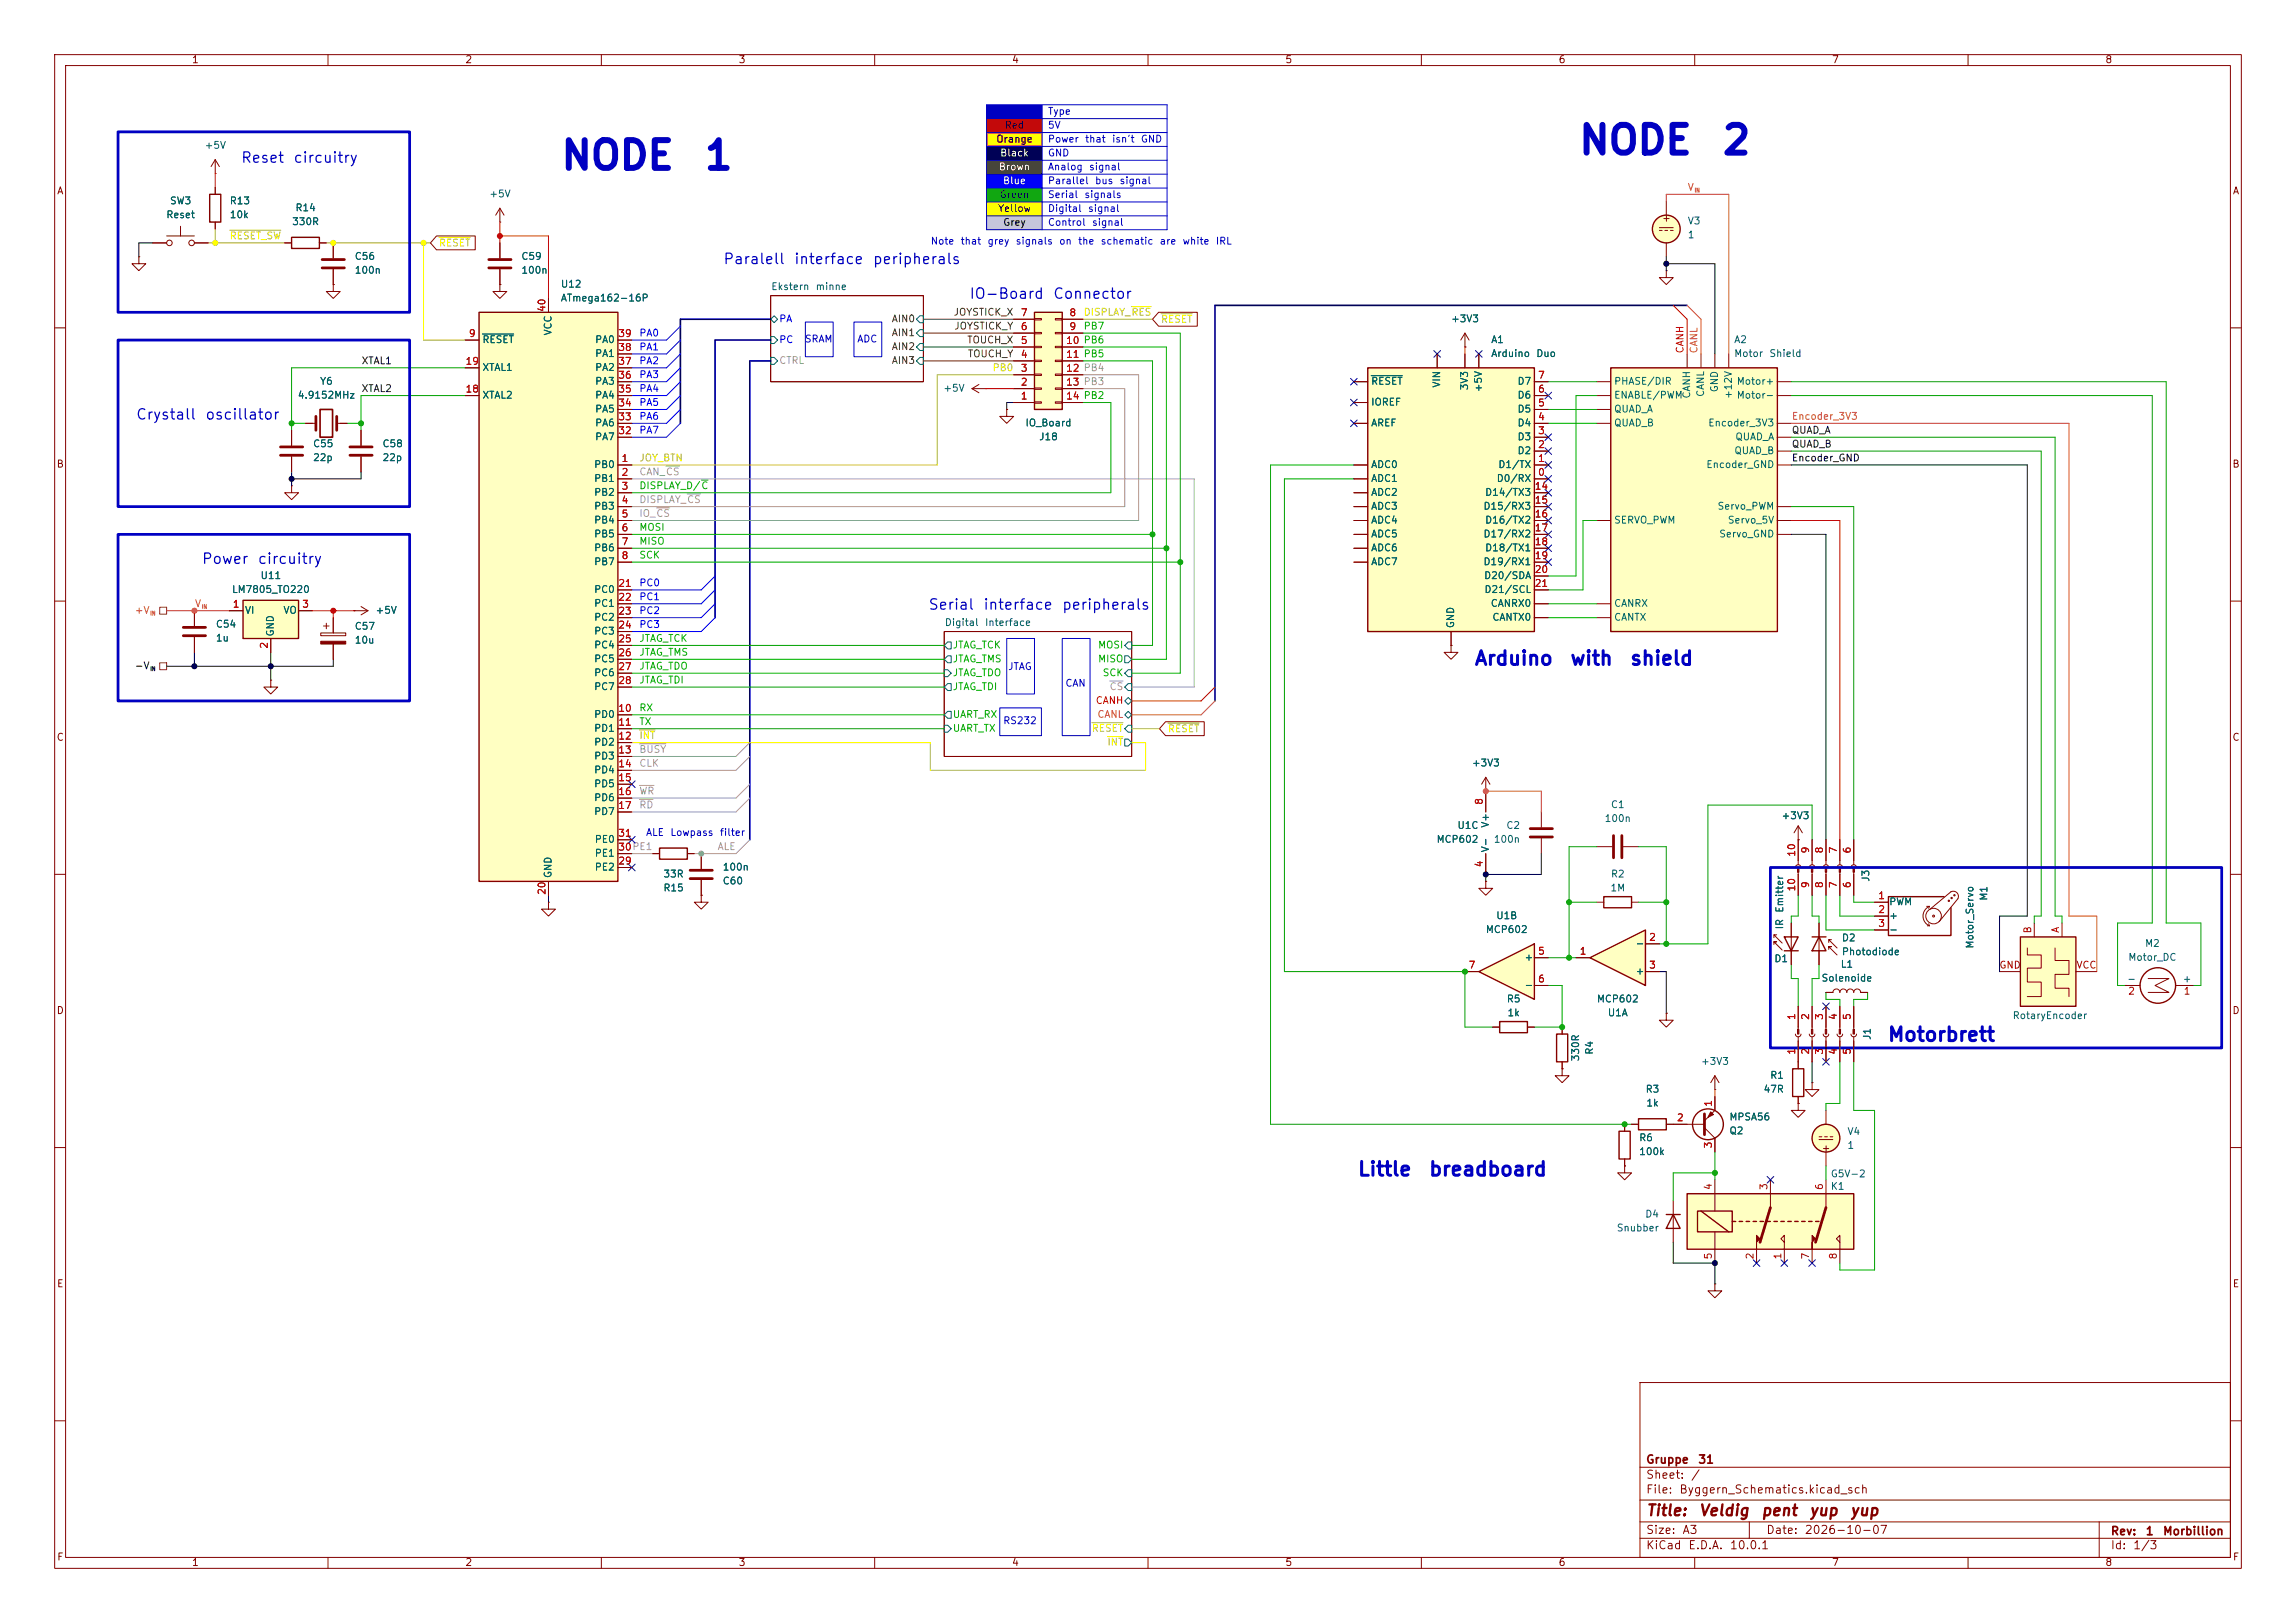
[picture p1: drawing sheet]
<svg xmlns="http://www.w3.org/2000/svg" width="420mm" height="297mm" viewBox="0 0 420 297" stroke-linecap="round" stroke-linejoin="round" font-family="sans-serif">
<defs><g id="words">
<g font-size="5.1" fill="#0000c2">
<text x="288.5" y="29.5">NODE</text>
<text x="314.7" y="29.5">2</text>
<text x="102.3" y="32.3">NODE</text>
<text x="128.5" y="32.3">1</text>
</g>
<g font-size="2.5" fill="#0000c2">
<text x="269.6" y="122.4">Arduino</text>
<text x="287.1" y="122.4">with</text>
<text x="298" y="122.4">shield</text>
<text x="345.2" y="191.2">Motorbrett</text>
<text x="248.2" y="215.8">Little</text>
<text x="261.2" y="215.8">breadboard</text>
</g>
<g font-size="2" fill="#840000">
<text x="301" y="277.9">Title:</text>
<text x="310.6" y="277.9">Veldig</text>
<text x="322" y="277.9">pent</text>
<text x="330.8" y="277.9">yup</text>
<text x="338.3" y="277.9">yup</text>
</g>
<g font-size="1.9" fill="#0000c2">
<text x="44" y="30.3">Reset</text>
<text x="53.6" y="30.3">circuitry</text>
<text x="132.2" y="48.8">Paralell</text>
<text x="145.1" y="48.8">interface</text>
<text x="159.5" y="48.8">peripherals</text>
<text x="177.2" y="55.2">IO-Board</text>
<text x="192.5" y="55.2">Connector</text>
<text x="24.8" y="77.3">Crystall</text>
<text x="37.4" y="77.3">oscillator</text>
<text x="36.8" y="103.7">Power</text>
<text x="47" y="103.7">circuitry</text>
<text x="169.7" y="112.1">Serial</text>
<text x="179.7" y="112.1">interface</text>
<text x="194.1" y="112.1">peripherals</text>
</g>
<g font-size="1.5" fill="#840000">
<text x="301" y="268.2">Gruppe</text>
<text x="310.5" y="268.2">31</text>
<text x="301" y="273.7">File:</text>
<text x="301" y="271">Sheet:</text>
<text x="307.1" y="273.7">Byggern_Schematics.kicad_sch</text>
<text x="309.2" y="271">/</text>
<text x="301" y="281.1">Size:</text>
<text x="307.6" y="281.1">A3</text>
<text x="323" y="281.1">Date:</text>
<text x="330" y="281.1">2026-10-07</text>
<text x="386" y="281.3">Rev:</text>
<text x="392.4" y="281.3">1</text>
<text x="395.5" y="281.3">Morbillion</text>
<text x="301" y="283.9">KiCad</text>
<text x="308.7" y="283.9">E.D.A.</text>
<text x="316.3" y="283.9">10.0.1</text>
<text x="386" y="283.9">Id:</text>
<text x="390.1" y="283.9">1/3</text>
</g>
<g font-size="1.3" fill="#840000">
<text x="35" y="11.9">1</text>
<text x="85" y="11.9">2</text>
<text x="135" y="11.9">3</text>
<text x="185" y="11.9">4</text>
<text x="235" y="11.9">5</text>
<text x="285" y="11.9">6</text>
<text x="335" y="11.9">7</text>
<text x="385" y="11.9">8</text>
<text x="10.3" y="35.9">A</text>
<text x="408.3" y="35.9">A</text>
<text x="303.9" y="40.9">+</text>
<text x="10.3" y="85.9">B</text>
<text x="408.2" y="85.9">B</text>
<text x="10.3" y="135.9">C</text>
<text x="408.2" y="135.9">C</text>
<text x="10.3" y="185.9">D</text>
<text x="408.2" y="185.9">D</text>
<text x="333.1" y="211">+</text>
<text x="10.3" y="235.9">E</text>
<text x="408.3" y="235.9">E</text>
<text x="10.3" y="285.9">F</text>
<text x="35" y="286.9">1</text>
<text x="85" y="286.9">2</text>
<text x="135" y="286.9">3</text>
<text x="185" y="286.9">4</text>
<text x="235" y="286.9">5</text>
<text x="285" y="286.9">6</text>
<text x="335" y="286.9">7</text>
<text x="385" y="286.9">8</text>
<text x="408.3" y="285.9">F</text>
</g>
<g font-size="1.3">
<text x="183.7" y="23.9">Red</text>
<text x="182.1" y="26.4">Orange</text>
<text x="182.5" y="39.1">Yellow</text>
<text x="182.8" y="36.6">Green</text>
<text x="183.4" y="41.6">Grey</text>
<text x="327.7" y="84.7">Encoder_GND</text>
<text x="24.6" y="122.8">-V</text>
</g>
<g font-size="1.3" fill="#0000c2">
<text x="191.6" y="21.3">Type</text>
<text x="191.6" y="23.9">5V</text>
<text x="191.6" y="26.4">Power</text>
<text x="191.6" y="28.9">GND</text>
<text x="198.4" y="26.4">that</text>
<text x="203.3" y="26.4">isn't</text>
<text x="208.6" y="26.4">GND</text>
<text x="191.6" y="31.5">Analog</text>
<text x="191.6" y="34">Parallel</text>
<text x="199.1" y="31.5">signal</text>
<text x="200.2" y="34">bus</text>
<text x="204.7" y="34">signal</text>
<text x="191.6" y="36.6">Serial</text>
<text x="191.6" y="39.1">Digital</text>
<text x="191.6" y="41.6">Control</text>
<text x="198.3" y="36.6">signals</text>
<text x="198.9" y="39.1">signal</text>
<text x="199.6" y="41.6">signal</text>
<text x="170.1" y="45.1">Note</text>
<text x="175.6" y="45.1">that</text>
<text x="180.5" y="45.1">grey</text>
<text x="185.7" y="45.1">signals</text>
<text x="193.6" y="45.1">on</text>
<text x="197.1" y="45.1">the</text>
<text x="201.2" y="45.1">schematic</text>
<text x="212" y="45.1">are</text>
<text x="216.2" y="45.1">white</text>
<text x="222.3" y="45.1">IRL</text>
<text x="147.1" y="63">SRAM</text>
<text x="156.7" y="63">ADC</text>
<text x="184.3" y="122.9">JTAG</text>
<text x="194.8" y="126">CAN</text>
<text x="183.4" y="132.8">RS232</text>
<text x="118.1" y="153.3">ALE</text>
<text x="122.5" y="153.3">Lowpass</text>
<text x="131.6" y="153.3">filter</text>
</g>
<g font-size="1.3" fill="#006464">
<text x="37.3" y="27.5">+5V</text>
<text x="30.3" y="40.2">Reset</text>
<text x="31" y="37.7">SW3</text>
<text x="41.9" y="40.2">10k</text>
<text x="41.9" y="37.7">R13</text>
<text x="53.3" y="41.5">330R</text>
<text x="53.9" y="39">R14</text>
<text x="89.4" y="36.4">+5V</text>
<text x="308.6" y="41.4">V3</text>
<text x="64.8" y="47.9">C56</text>
<text x="95.3" y="47.9">C59</text>
<text x="308.6" y="43.9">1</text>
<text x="64.8" y="50.4">100n</text>
<text x="95.3" y="50.4">100n</text>
<text x="102.5" y="52.9">U12</text>
<text x="141" y="53.4">Ekstern</text>
<text x="149.1" y="53.4">minne</text>
<text x="102.5" y="55.5">ATmega162-16P</text>
<text x="265.3" y="59.3">+3V3</text>
<text x="88.1" y="63.1">RESET</text>
<text x="101.2" y="61.5" transform="rotate(-90 101.2 61.5)">VCC</text>
<text x="108.8" y="65.6">PA1</text>
<text x="108.8" y="63.1">PA0</text>
<text x="272.7" y="63.1">A1</text>
<text x="272.7" y="65.6">Arduino</text>
<text x="280.9" y="65.6">Duo</text>
<text x="317.1" y="63.1">A2</text>
<text x="317.1" y="65.6">Motor</text>
<text x="323.5" y="65.6">Shield</text>
<text x="58.4" y="70.7">Y6</text>
<text x="88.1" y="68.2">XTAL1</text>
<text x="108.8" y="70.7">PA3</text>
<text x="108.8" y="68.2">PA2</text>
<text x="172.4" y="72">+5V</text>
<text x="250.7" y="70.7">RESET</text>
<text x="263.8" y="71" transform="rotate(-90 263.8 71)">VIN</text>
<text x="268.8" y="71.5" transform="rotate(-90 268.8 71.5)">3V3</text>
<text x="271.4" y="71.9" transform="rotate(-90 271.4 71.9)">+5V</text>
<text x="277.5" y="70.7">D7</text>
<text x="295.1" y="70.7">PHASE/DIR</text>
<text x="314.6" y="71.9" transform="rotate(-90 314.6 71.9)">GND</text>
<text x="317.6" y="70.7">Motor+</text>
<text x="54.4" y="73.3">4.9152MHz</text>
<text x="88.1" y="73.3">XTAL2</text>
<text x="108.8" y="75.8">PA5</text>
<text x="108.8" y="73.3">PA4</text>
<text x="250.7" y="74.5">IOREF</text>
<text x="277.5" y="75.8">D5</text>
<text x="277.5" y="73.3">D6</text>
<text x="295.1" y="73.3">ENABLE/PWM</text>
<text x="295.1" y="75.8">QUAD_A</text>
<text x="309.5" y="73" transform="rotate(-90 309.5 73)">CANH</text>
<text x="312" y="72.7" transform="rotate(-90 312 72.7)">CANL</text>
<text x="317.1" y="73.1" transform="rotate(-90 317.1 73.1)">+12V</text>
<text x="317.6" y="73.3">Motor-</text>
<text x="57.2" y="82.1">C55</text>
<text x="69.9" y="82.1">C58</text>
<text x="108.8" y="80.9">PA7</text>
<text x="108.8" y="78.3">PA6</text>
<text x="187.5" y="78.3">IO_Board</text>
<text x="190" y="80.9">J18</text>
<text x="250.7" y="78.3">AREF</text>
<text x="277.5" y="83.4">D2</text>
<text x="277.5" y="80.9">D3</text>
<text x="277.5" y="78.3">D4</text>
<text x="295.1" y="78.3">QUAD_B</text>
<text x="312.4" y="78.3">Encoder_3V3</text>
<text x="317.2" y="83.4">QUAD_B</text>
<text x="317.3" y="80.9">QUAD_A</text>
<text x="57.2" y="84.7">22p</text>
<text x="69.9" y="84.7">22p</text>
<text x="108.6" y="86">PB0</text>
<text x="108.6" y="88.5">PB1</text>
<text x="250.7" y="86">ADC0</text>
<text x="250.7" y="88.5">ADC1</text>
<text x="273.7" y="88.5">D0/RX</text>
<text x="274" y="86">D1/TX</text>
<text x="312" y="86">Encoder_GND</text>
<text x="108.6" y="91">PB2</text>
<text x="108.6" y="93.6">PB3</text>
<text x="250.7" y="91">ADC2</text>
<text x="250.7" y="93.6">ADC3</text>
<text x="271.3" y="93.6">D15/RX3</text>
<text x="271.6" y="91">D14/TX3</text>
<text x="314.1" y="93.6">Servo_PWM</text>
<text x="108.6" y="96.1">PB4</text>
<text x="108.6" y="98.7">PB5</text>
<text x="108.6" y="101.2">PB6</text>
<text x="250.7" y="96.1">ADC4</text>
<text x="250.7" y="98.7">ADC5</text>
<text x="250.7" y="101.2">ADC6</text>
<text x="271.3" y="98.7">D17/RX2</text>
<text x="271.6" y="96.1">D16/TX2</text>
<text x="271.6" y="101.2">D18/TX1</text>
<text x="295.1" y="96.1">SERVO_PWM</text>
<text x="314.4" y="98.7">Servo_GND</text>
<text x="315.9" y="96.1">Servo_5V</text>
<text x="47.6" y="106.3">U11</text>
<text x="108.6" y="103.7">PB7</text>
<text x="250.7" y="103.7">ADC7</text>
<text x="271.3" y="103.7">D19/RX1</text>
<text x="271.4" y="106.3">D20/SDA</text>
<text x="42.3" y="108.8">LM7805_TO220</text>
<text x="44.7" y="112.6">VI</text>
<text x="51.7" y="112.6">VO</text>
<text x="68.6" y="112.6">+5V</text>
<text x="108.6" y="108.8">PC0</text>
<text x="108.6" y="111.4">PC1</text>
<text x="108.6" y="113.9">PC2</text>
<text x="271.4" y="108.8">D21/SCL</text>
<text x="272.6" y="111.4">CANRX0</text>
<text x="272.9" y="113.9">CANTX0</text>
<text x="295.1" y="111.4">CANRX</text>
<text x="295.1" y="113.9">CANTX</text>
<text x="39.4" y="117.7">1u</text>
<text x="39.4" y="115.2">C54</text>
<text x="50.4" y="116.6" transform="rotate(-90 50.4 116.6)">GND</text>
<text x="64.8" y="115.5">C57</text>
<text x="64.8" y="118.1">10u</text>
<text x="108.6" y="116.4">PC3</text>
<text x="108.6" y="119">PC4</text>
<text x="172.7" y="114.9">Digital</text>
<text x="180.1" y="114.9">Interface</text>
<text x="266.3" y="115.1" transform="rotate(-90 266.3 115.1)">GND</text>
<text x="108.6" y="121.5">PC5</text>
<text x="108.6" y="124.1">PC6</text>
<text x="108.6" y="131.7">PD0</text>
<text x="108.6" y="126.6">PC7</text>
<text x="108.6" y="134.2">PD1</text>
<text x="108.6" y="136.8">PD2</text>
<text x="108.6" y="139.3">PD3</text>
<text x="108.6" y="141.8">PD4</text>
<text x="269.1" y="140.6">+3V3</text>
<text x="108.6" y="144.4">PD5</text>
<text x="108.6" y="146.9">PD6</text>
<text x="108.6" y="149.5">PD7</text>
<text x="294.6" y="148.2">C1</text>
<text x="108.7" y="154.5">PE0</text>
<text x="262.7" y="154.5">MCP602</text>
<text x="266.5" y="152">U1C</text>
<text x="272.6" y="151.6" transform="rotate(-90 272.6 151.6)">V+</text>
<text x="273.1" y="154.5">100n</text>
<text x="275.4" y="152">C2</text>
<text x="293.4" y="150.7">100n</text>
<text x="325.8" y="150.2">+3V3</text>
<text x="101.2" y="160.8" transform="rotate(-90 101.2 160.8)">GND</text>
<text x="108.7" y="159.6">PE2</text>
<text x="108.7" y="157.1">PE1</text>
<text x="121.2" y="160.9">33R</text>
<text x="132.1" y="159.6">100n</text>
<text x="272.6" y="156.1" transform="rotate(-90 272.6 156.1)">V-</text>
<text x="294.6" y="160.9">R2</text>
<text x="342.2" y="161.5" transform="rotate(-90 342.2 161.5)">J3</text>
<text x="121.2" y="163.4">R15</text>
<text x="132.1" y="162.2">C60</text>
<text x="294.5" y="163.4">1M</text>
<text x="326.5" y="167.1" transform="rotate(-90 326.5 167.1)">Emitter</text>
<text x="345.5" y="166">PWM</text>
<text x="363.8" y="164.9" transform="rotate(-90 363.8 164.9)">M1</text>
<text x="271.7" y="171">MCP602</text>
<text x="273.6" y="168.5">U1B</text>
<text x="299.1" y="173.6">-</text>
<text x="326.5" y="170.2" transform="rotate(-90 326.5 170.2)">IR</text>
<text x="336.8" y="172.6">D2</text>
<text x="345.5" y="168.5">+</text>
<text x="345.5" y="171">-</text>
<text x="361.3" y="173.7" transform="rotate(-90 361.3 173.7)">Motor_Servo</text>
<text x="392.3" y="173.6">M2</text>
<text x="278.8" y="176.1">+</text>
<text x="299.1" y="178.7">+</text>
<text x="324.5" y="176.4">D1</text>
<text x="333.1" y="179.9">Solenoide</text>
<text x="336.6" y="177.4">L1</text>
<text x="336.8" y="175.1">Photodiode</text>
<text x="389.2" y="176.1">Motor_DC</text>
<text x="275.5" y="183.7">R5</text>
<text x="278.8" y="181.2">-</text>
<text x="292" y="183.7">MCP602</text>
<text x="389" y="180.1">-</text>
<text x="399.2" y="180.1">+</text>
<text x="275.6" y="186.3">1k</text>
<text x="294" y="186.3">U1A</text>
<text x="342.5" y="190.4" transform="rotate(-90 342.5 190.4)">J1</text>
<text x="368.1" y="186.8">RotaryEncoder</text>
<text x="289.2" y="194.3" transform="rotate(-90 289.2 194.3)">330R</text>
<text x="291.7" y="193.1" transform="rotate(-90 291.7 193.1)">R4</text>
<text x="311" y="195.2">+3V3</text>
<text x="323.7" y="197.7">R1</text>
<text x="300.9" y="200.3">R3</text>
<text x="301" y="202.8">1k</text>
<text x="322.5" y="200.3">47R</text>
<text x="299.7" y="209.1">R6</text>
<text x="316.2" y="205.3">MPSA56</text>
<text x="316.2" y="207.9">Q2</text>
<text x="337.8" y="208">V4</text>
<text x="299.7" y="211.7">100k</text>
<text x="334.8" y="215.7">G5V-2</text>
<text x="337.8" y="210.5">1</text>
<text x="334.8" y="218">K1</text>
<text x="295.6" y="225.7">Snubber</text>
<text x="300.8" y="223.1">D4</text>
</g>
<g font-size="1.3" fill="#fff">
<text x="182.8" y="28.9">Black</text>
<text x="182.6" y="31.5">Brown</text>
<text x="183.4" y="34">Blue</text>
</g>
<g font-size="1.3" fill="#ff5700">
<text x="308.6" y="35.2">V</text>
<text x="310.8" y="64.8" transform="rotate(-90 310.8 64.8)">CANL</text>
<text x="327.7" y="77.1">Encoder_3V3</text>
<text x="24.6" y="112.6">+V</text>
<text x="35.6" y="111.4">V</text>
<text x="200.6" y="131.7">CANL</text>
</g>
<g font-size="1.3" fill="#c3c300">
<text x="41.9" y="44.1">RESET_SW</text>
<text x="80.2" y="45.4">RESET</text>
<text x="198.1" y="58.1">DISPLAY_RES</text>
<text x="212.2" y="59.4">RESET</text>
<text x="181.5" y="68.2">PB0</text>
<text x="116.8" y="84.7">JOY_BTN</text>
<text x="116.8" y="135.5">INT</text>
<text x="199.6" y="134.2">RESET</text>
<text x="202.4" y="136.8">INT</text>
<text x="213.5" y="134.3">RESET</text>
</g>
<g font-size="1.3" fill="#a90000">
<text x="100.1" y="57.2" transform="rotate(-90 100.1 57.2)">40</text>
<text x="186.6" y="58.2">7</text>
<text x="195.5" y="58.2">8</text>
<text x="85.7" y="62">9</text>
<text x="113" y="64.5">38</text>
<text x="113" y="62">39</text>
<text x="186.6" y="65.8">4</text>
<text x="186.6" y="63.2">5</text>
<text x="186.6" y="60.7">6</text>
<text x="194.9" y="63.2">10 PB6</text>
<text x="194.9" y="65.8">11 PB5</text>
<text x="194.9" y="63.2">10</text>
<text x="194.9" y="65.8">11</text>
<text x="195.5" y="60.7">9</text>
<text x="85" y="67.1">19</text>
<text x="113" y="69.6">36</text>
<text x="113" y="67.1">37</text>
<text x="186.6" y="70.9">2</text>
<text x="186.6" y="68.3">3</text>
<text x="194.9" y="68.3">12 PB4</text>
<text x="194.9" y="70.9">13 PB3</text>
<text x="194.9" y="68.3">12</text>
<text x="194.9" y="70.9">13</text>
<text x="281.2" y="69.6">7</text>
<text x="85" y="72.1">18</text>
<text x="113" y="77.2">33</text>
<text x="113" y="74.7">34</text>
<text x="113" y="72.1">35</text>
<text x="186.6" y="73.4">1</text>
<text x="194.9" y="73.4">14 PB2</text>
<text x="194.9" y="73.4">14</text>
<text x="281.2" y="77.2">4</text>
<text x="281.2" y="74.7">5</text>
<text x="281.2" y="72.1">6</text>
<text x="113" y="79.8">32</text>
<text x="281.2" y="82.3">2</text>
<text x="281.2" y="79.8">3</text>
<text x="113.6" y="84.8">1</text>
<text x="113.6" y="87.4">2</text>
<text x="113.6" y="89.9">3</text>
<text x="280.6" y="89.9">14</text>
<text x="281.2" y="87.4">0</text>
<text x="281.2" y="84.8">1</text>
<text x="113.6" y="92.5">4</text>
<text x="113.6" y="95">5</text>
<text x="280.6" y="92.5">15</text>
<text x="280.6" y="95">16</text>
<text x="113.6" y="97.5">6</text>
<text x="113.6" y="100.1">7</text>
<text x="280.6" y="97.5">17</text>
<text x="280.6" y="100.1">18</text>
<text x="113" y="107.7">21</text>
<text x="113.6" y="102.6">8</text>
<text x="280.6" y="102.6">19</text>
<text x="280.6" y="105.2">20</text>
<text x="280.6" y="107.7">21</text>
<text x="42.5" y="111.5">1</text>
<text x="55.2" y="111.5">3</text>
<text x="113" y="110.2">22</text>
<text x="113" y="112.8">23</text>
<text x="49.3" y="118.8" transform="rotate(-90 49.3 118.8)">2</text>
<text x="113" y="115.3">24</text>
<text x="113" y="117.9">25</text>
<text x="113" y="120.4">26</text>
<text x="113" y="122.9">27</text>
<text x="113" y="125.5">28</text>
<text x="113" y="130.6">10</text>
<text x="113" y="133.1">11</text>
<text x="113" y="135.6">12</text>
<text x="113" y="138.2">13</text>
<text x="113" y="140.7">14</text>
<text x="113" y="143.3">15</text>
<text x="113" y="145.8">16</text>
<text x="113" y="148.3">17</text>
<text x="271.5" y="147.4" transform="rotate(-90 271.5 147.4)">8</text>
<text x="113" y="156">30PE1</text>
<text x="113" y="153.4">31</text>
<text x="113" y="156">30</text>
<text x="113" y="158.5">29</text>
<text x="271.5" y="158.8" transform="rotate(-90 271.5 158.8)">4</text>
<text x="328.7" y="156.9" transform="rotate(-90 328.7 156.9)">10</text>
<text x="331.2" y="156.3" transform="rotate(-90 331.2 156.3)">9</text>
<text x="333.8" y="156.3" transform="rotate(-90 333.8 156.3)">8</text>
<text x="336.3" y="156.3" transform="rotate(-90 336.3 156.3)">7</text>
<text x="338.8" y="156.3" transform="rotate(-90 338.8 156.3)">6</text>
<text x="100.1" y="163.9" transform="rotate(-90 100.1 163.9)">20</text>
<text x="328.7" y="163.2" transform="rotate(-90 328.7 163.2)">10</text>
<text x="331.2" y="162.6" transform="rotate(-90 331.2 162.6)">9</text>
<text x="333.8" y="162.6" transform="rotate(-90 333.8 162.6)">8</text>
<text x="336.3" y="162.6" transform="rotate(-90 336.3 162.6)">7</text>
<text x="338.8" y="162.6" transform="rotate(-90 338.8 162.6)">6</text>
<text x="343.5" y="164.8">1</text>
<text x="343.5" y="167.4">2</text>
<text x="301.6" y="172.5">2</text>
<text x="343.5" y="169.9">3</text>
<text x="371.9" y="170.9" transform="rotate(-90 371.9 170.9)">B</text>
<text x="376.9" y="170.8" transform="rotate(-90 376.9 170.8)">A</text>
<text x="268.5" y="177.5">7</text>
<text x="281.2" y="175">5</text>
<text x="288.9" y="175">1</text>
<text x="301.6" y="177.5">3</text>
<text x="365.6" y="177.5">GND</text>
<text x="379.7" y="177.5">VCC</text>
<text x="281.2" y="180.1">6</text>
<text x="389.2" y="182.3">2</text>
<text x="399.3" y="182.3">1</text>
<text x="328.7" y="186.8" transform="rotate(-90 328.7 186.8)">1</text>
<text x="331.2" y="186.8" transform="rotate(-90 331.2 186.8)">2</text>
<text x="333.8" y="186.8" transform="rotate(-90 333.8 186.8)">3</text>
<text x="336.3" y="186.8" transform="rotate(-90 336.3 186.8)">4</text>
<text x="338.8" y="186.8" transform="rotate(-90 338.8 186.8)">5</text>
<text x="328.7" y="193.1" transform="rotate(-90 328.7 193.1)">1</text>
<text x="331.2" y="193.1" transform="rotate(-90 331.2 193.1)">2</text>
<text x="333.8" y="193.1" transform="rotate(-90 333.8 193.1)">3</text>
<text x="336.3" y="193.1" transform="rotate(-90 336.3 193.1)">4</text>
<text x="338.8" y="193.1" transform="rotate(-90 338.8 193.1)">5</text>
<text x="313.4" y="202.6" transform="rotate(-90 313.4 202.6)">1</text>
<text x="306.6" y="205.5">2</text>
<text x="313.4" y="210.3" transform="rotate(-90 313.4 210.3)">3</text>
<text x="313.4" y="217.9" transform="rotate(-90 313.4 217.9)">4</text>
<text x="323.6" y="217.9" transform="rotate(-90 323.6 217.9)">3</text>
<text x="333.8" y="217.9" transform="rotate(-90 333.8 217.9)">6</text>
<text x="313.4" y="230.6" transform="rotate(-90 313.4 230.6)">5</text>
<text x="321.1" y="230.6" transform="rotate(-90 321.1 230.6)">2</text>
<text x="326.1" y="230.6" transform="rotate(-90 326.1 230.6)">1</text>
<text x="331.2" y="230.6" transform="rotate(-90 331.2 230.6)">7</text>
<text x="336.3" y="230.6" transform="rotate(-90 336.3 230.6)">8</text>
</g>
<g font-size="1.3" fill="#00f">
<text x="142.4" y="59.3">PA</text>
<text x="116.8" y="61.9">PA0</text>
<text x="116.8" y="64.4">PA1</text>
<text x="142.4" y="63.1">PC</text>
<text x="116.8" y="69.5">PA3</text>
<text x="116.8" y="67">PA2</text>
<text x="116.8" y="74.6">PA5</text>
<text x="116.8" y="72">PA4</text>
<text x="116.8" y="77.1">PA6</text>
<text x="116.8" y="79.7">PA7</text>
<text x="116.8" y="107.6">PC0</text>
<text x="116.8" y="110.1">PC1</text>
<text x="116.8" y="112.7">PC2</text>
<text x="116.8" y="115.2">PC3</text>
</g>
<g font-size="1.3" fill="#484800">
<text x="163" y="59.3">AIN0</text>
<text x="174.3" y="58.1">JOYSTICK_X</text>
<text x="163" y="64.4">AIN2</text>
<text x="163" y="61.8">AIN1</text>
<text x="174.5" y="60.6">JOYSTICK_Y</text>
<text x="176.8" y="63.2">TOUCH_X</text>
<text x="176.9" y="65.7">TOUCH_Y</text>
<text x="163" y="66.9">AIN3</text>
</g>
<g font-size="1.3" fill="#00b200">
<text x="198.1" y="60.6">PB7</text>
<text x="116.8" y="89.8">DISPLAY_D/C</text>
<text x="116.8" y="100">MISO</text>
<text x="116.8" y="97.4">MOSI</text>
<text x="116.8" y="102.5">SCK</text>
<text x="116.8" y="117.8">JTAG_TCK</text>
<text x="174.2" y="119">JTAG_TCK</text>
<text x="200.8" y="119">MOSI</text>
<text x="116.8" y="125.4">JTAG_TDI</text>
<text x="116.8" y="122.8">JTAG_TDO</text>
<text x="116.8" y="120.3">JTAG_TMS</text>
<text x="174.2" y="121.5">JTAG_TMS</text>
<text x="174.2" y="124.1">JTAG_TDO</text>
<text x="200.8" y="121.5">MISO</text>
<text x="201.6" y="124.1">SCK</text>
<text x="116.8" y="130.5">RX</text>
<text x="174.2" y="131.7">UART_RX</text>
<text x="174.2" y="126.6">JTAG_TDI</text>
<text x="116.8" y="133">TX</text>
<text x="174.2" y="134.2">UART_TX</text>
</g>
<g font-size="1.3" fill="#f00">
<text x="308.3" y="64.8" transform="rotate(-90 308.3 64.8)">CANH</text>
<text x="200.3" y="129.1">CANH</text>
</g>
<g font-size="1.3" fill="#0f0f0f">
<text x="66" y="67">XTAL1</text>
<text x="66" y="72">XTAL2</text>
<text x="327.7" y="82.2">QUAD_B</text>
<text x="327.7" y="79.7">QUAD_A</text>
</g>
<g font-size="1.3" fill="#9a9a9a">
<text x="142.4" y="66.9">CTRL</text>
<text x="116.8" y="87.3">CAN_CS</text>
<text x="116.8" y="92.4">DISPLAY_CS</text>
<text x="116.8" y="94.9">IO_CS</text>
<text x="202.9" y="126.6">CS</text>
<text x="116.8" y="140.6">CLK</text>
<text x="116.8" y="138.1">BUSY</text>
<text x="116.8" y="145.7">WR</text>
<text x="116.8" y="148.2">RD</text>
<text x="131.2" y="155.9">ALE</text>
</g>
<g font-size=".8" fill="#ff5700">
<text x="309.9" y="35.4">IN</text>
<text x="27.4" y="112.8">IN</text>
<text x="36.9" y="111.6">IN</text>
</g>
<text font-size=".8" x="27.4" y="123">IN</text>
</g></defs>
<g fill="none" stroke="#840000" stroke-width=".18">
<path d="M10 10h400v277h-400zM12 12h396v273h-396zM60 10v2M110 10v2M160 10v2M210 10v2M260 10v2M310 10v2M360 10v2M141 54.1h27.9v15.8h-27.9zM10 60h2M408 60h2"/>
<path d="M10 110h2M172.7 115.6h34.3v22.8h-34.3zM408 110h2M10 160h2M408 160h2M10 210h2M408 210h2M300 253h108v32h-108zM10 260h2M300 278.5h108M300 274.5h108M300 268.5h108"/>
<path d="M320 278.5v3M384 278.5v6.5M408 260h2M60 285v2M110 285v2M160 285v2M210 285v2M260 285v2M300 281.5h108M310 285v2M360 285v2"/>
</g>
<path d="M180.5 19.2h10.1v2.5h-10.1z" fill="#0000c2"/>
<path d="M180.5 21.7h10.1v2.6h-10.1z" fill="#f00"/>
<path d="M180.5 24.3h10.1v2.5h-10.1z" fill="#f90"/>
<path d="M180.5 26.8h10.1v2.5h-10.1z" fill="#000"/>
<path d="M180.5 29.3h10.1v2.6h-10.1z" fill="#484800"/>
<path d="M180.5 31.9h10.1v2.5h-10.1z" fill="#00f"/>
<path d="M180.5 34.4h10.1v2.6h-10.1z" fill="#00c200"/>
<path d="M180.5 37h10.1v2.5h-10.1z" fill="#ff0"/>
<path d="M180.5 39.5h10.1v2.5h-10.1z" fill="#c2c2c2"/>
<g fill="none" stroke="#840000" stroke-width=".18">
<path d="M304.8 36.8v2.6M141 54.1h27.9v15.8h-27.9zM303.5 41.7h2.6M303.5 42.2h.5M304.5 42.2h.6M304.8 44.5v2.5M305.6 42.2h.5M172.7 115.6h34.3v22.8h-34.3zM271.8 144.8h.1M271.8 142.2v6.4M271.8 156.2v3.8M271.8 142.2l.7 1.3"/>
<path d="M271.8 142.2l-.8 1.3"/>
</g>
<g fill="none" stroke="#006464" stroke-width=".18">
<path d="M141 58.4l.6-.6 .6 .6-.6 .7zM168.3 57.8h.6v1.3h-.6l-.7-.7zM141 61.6h.6l.6 .6-.6 .7h-.6zM141 65.4h.6l.6 .6-.6 .7h-.6zM168.3 62.9h.6v1.2h-.6l-.7-.6zM168.3 65.4h.6v1.3h-.6l-.7-.7zM168.3 60.3h.6v1.3h-.6l-.7-.6zM173.4 117.5h.6v1.2h-.6l-.7-.6zM206.4 117.5h.6v1.2h-.6l-.7-.6zM172.7 132.7h.7l.6 .7-.6 .6h-.7zM172.7 122.6h.7l.6 .6-.6 .6h-.7zM173.4 130.2h.6v1.2h-.6l-.7-.6z"/>
<path d="M173.4 120h.6v1.3h-.6l-.7-.6zM173.4 125.1h.6v1.3h-.6l-.7-.7zM205.7 120h.7l.6 .7-.6 .6h-.7zM205.7 135.3h.7l.6 .6-.6 .6h-.7zM205.7 128.3l.7-.7 .6 .7-.6 .6zM205.7 130.8l.7-.6 .6 .6-.6 .6zM206.4 122.6h.6v1.2h-.6l-.7-.6zM206.4 125.1h.6v1.3h-.6l-.7-.7zM206.4 132.7h.6v1.3h-.6l-.7-.6z"/>
</g>
<path d="M203 124.6h2.4" fill="none" stroke="#9a9a9a" stroke-width=".18"/>
<path d="M199.7 132.2h5.7M202.6 134.8h2.8" fill="none" stroke="#c3c300" stroke-width=".18"/>
<circle cx="304.8" cy="41.9" r="2.54" fill="#ffffc2" stroke="#ffffc2" stroke-width=".18"/>
<circle cx="304.8" cy="41.9" r="2.54" fill="none" stroke="#840000" stroke-width=".25"/>
<path d="M87.6 57.2h25.4v104.1h-25.4z" fill="#ffffc2"/>
<path d="M87.6 57.2h25.4v104.1h-25.4z" fill="none" stroke="#840000" stroke-width=".25"/>
<g fill="none" stroke="#840000" stroke-width=".18">
<path d="M100.3 54.6v2.6M85.1 62.2h2.5M85.1 72.4h2.5M85.1 67.3h2.5M113 62.2h2.6M113 72.4h2.6M113 67.3h2.6M113 77.5h2.6M113 74.9h2.6M113 69.9h2.6M113 64.8h2.6M177.8 71.1l1.3 .8"/>
<path d="M177.8 71.1h2.5M179.1 70.4l-1.3 .7M180.3 71.1h.1M113 85.1h2.6M113 87.6h2.6M113 90.2h2.6M113 92.7h2.6M113 95.3h2.6M113 97.8h2.6M113 80h2.6M113 100.3h2.6M113 102.9h2.6"/>
<path d="M113 108h2.6M113 110.5h2.6M113 113h2.6M113 115.6h2.6M113 118.1h2.6M113 130.8h2.6M113 133.4h2.6M113 135.9h2.6M113 138.4h2.6M113 120.7h2.6M113 123.2h2.6M113 125.7h2.6"/>
<path d="M113 141h2.6M113 143.5h2.6M113 146.1h2.6M113 148.6h2.6M113 158.8h2.6M113 156.2h2.6M113 153.7h2.6M100.3 161.3v2.5M313.7 234.9v1.3h1.3l-1.3 1.3-1.3-1.3h1.3M313.7 234.9h.1"/>
</g>
<path d="M88.3 61.1h5.7" fill="none" stroke="#006464" stroke-width=".18"/>
<path d="M294.6 67.3h30.5v48.3h-30.5z" fill="#ffffc2"/>
<path d="M294.6 67.3h30.5v48.3h-30.5zM293.4 164.1h5v2h-5zM326.4 171.5h2.5l-1.2 2.5zM326.4 174h2.5M274.3 186.9h5.1v2.1h-5.1zM284.7 189.2h2.1v5.1h-2.1z" fill="none" stroke="#840000" stroke-width=".25"/>
<g fill="none" stroke="#840000" stroke-width=".18">
<path d="M268 63.5h.1M268 61l-.8 1.2M268 61l.7 1.2M268 61v2.5M292.1 69.9h2.5M292.1 72.4h2.5M292.1 74.9h2.5M292.1 77.5h2.5M308.6 64.8v2.5M311.1 64.8v2.5M313.7 64.8v2.5M316.2 64.8v2.5"/>
<path d="M325.1 69.9h2.6M325.1 72.4h2.6M325.1 77.5h2.6M292.1 95.3h2.5M325.1 95.3h2.6M325.1 80h2.6M325.1 82.6h2.6M325.1 85.1h2.6M325.1 92.7h2.6M325.1 97.8h2.6M265.4 118.1v1.3h1.3l-1.3 1.3-1.2-1.3h1.2M265.4 118.1h.1"/>
<path d="M292.1 110.5h2.5M292.1 113h2.5M281.9 148.6v2.8M281.9 153.4v2.8M292.1 154.9h2.8M296.9 154.9h2.8M271.8 161.3v1.3h-1.3l1.3 1.2 1.2-1.2h-1.2M271.8 161.3h.1M292.1 165.1h1.3M298.4 165.1h1.3M324.5 172.8v-.5h.5h-.5l1.5 1.6M324.5 171.1v.5"/>
<path d="M325 171.1h-.5l1.5 1.5M327.7 168.9v7.6M273 188h1.3M279.4 188h1.3M285.7 195.6v1.3h-1.2l1.2 1.2 1.3-1.2h-1.3M285.7 195.6h.1M285.7 188v1.2M285.7 194.3v1.3M304.8 185.4v1.3h-1.3l1.3 1.3 1.3-1.3h-1.3M304.8 185.4h.1"/>
</g>
<path d="M279.9 153.2h4.1M279.9 151.6h4.1M295.1 152.9v4.1M296.7 152.9v4.1" fill="none" stroke="#840000" stroke-width=".51"/>
<path d="M290.8 175.3l10.2-5.1v10.1z" fill="#ffffc2"/>
<path d="M290.8 175.3l10.2-5.1v10.1zM355.6 164.1h-10.2v7.1h11.5v-5.1" fill="none" stroke="#840000" stroke-width=".25"/>
<g fill="none" stroke="#840000" stroke-width=".18">
<path d="M288.3 175.3h2.5M301 172.7h2.5M301 177.8h2.5M342.9 165.1h2.5M342.9 167.6h2.5M342.9 170.2h2.5M352.4 165.9h.5M352.6 169.4h.3M352.8 169l.1 .4M352.9 165.9a1.94 1.94 0 0 0-1.1 1.7 1.94 1.94 0 0 0 1.1 1.8M352.9 165.9l-.1 .3M358.1 164.5a.94 .94 0 0 0-.1-1.1 .94 .94 0 0 0-1.1-.2l-3.8 3.2"/>
<path d="M358.1 164.5l-3.4 4.2"/>
<circle cx="353.7" cy="167.6" r="1.42"/>
<circle cx="353.7" cy="167.6" r=".18"/>
<circle cx="356.5" cy="164.8" r=".13"/>
<circle cx="357" cy="164.3" r=".13"/>
<circle cx="357.5" cy="163.8" r=".13"/>
</g>
<path d="M270.5 177.8l10.2-5.1v10.2z" fill="#ffffc2"/>
<g fill="none" stroke="#840000" stroke-width=".25">
<path d="M270.5 177.8l10.2-5.1v10.2zM331.5 171.5h2.5M332.7 171.5l1.3 2.5h-2.5z"/>
<circle cx="394.7" cy="180.3" r="3.3"/>
</g>
<g fill="none" stroke="#840000" stroke-width=".18">
<path d="M328.9 159.6v4.2M331.5 159.6v4.2M334 159.6v4.2M336.5 159.6v4.2M339.1 159.6v4.2M268 177.8h2.5M280.7 175.3h2.5M332.7 168.9v7.6M334.5 173.7v-.5h.5h-.5l1.5 1.6M334.5 172v.5M335 172h-.5l1.5 1.5M392.9 179.1h3.8l-2.5 1.2 2.5 1.3h-3.8"/>
<path d="M280.7 180.3h2.5M388.6 180.3h2.9M398 180.3h3.3"/>
</g>
<g fill="#840000" stroke="#840000" stroke-width=".18">
<path d="M339 158.8h.2v.8h-.2z"/>
<path d="M336.4 158.8h.3v.8h-.3z"/>
<path d="M333.9 158.8h.2v.8h-.2z"/>
<path d="M331.3 158.8h.3v.8h-.3z"/>
<path d="M328.8 158.8h.3v.8h-.3z"/>
</g>
<path d="M369.6 171.5h10.1v12.7h-10.1z" fill="#ffffc2"/>
<path d="M369.6 171.5h10.1v12.7h-10.1z" fill="none" stroke="#840000" stroke-width=".25"/>
<path d="M365.8 177.8h3.8M370.8 173.5v1.3h2.6v2.4h-2.6v2.5h2.6v2.7h-2.6M372.1 168.9v2.6M375.9 173.5v2.3h2.6v2.5h-2.6v2.5h2.6v1.6M377.2 168.9v2.6M379.7 177.8h3.8" fill="none" stroke="#840000" stroke-width=".18"/>
<path d="M250.2 67.3h30.5v48.3h-30.5z" fill="#ffffc2"/>
<g fill="none" stroke="#840000" stroke-width=".25">
<path d="M38.4 35.6h2v5h-2zM53.3 43.4h5.1v2.1h-5.1zM250.2 67.3h30.5v48.3h-30.5zM120.6 155.2h5.1v2h-5.1zM296.2 207h2v5.1h-2zM299.7 204.7h5.1v2.1h-5.1zM304.8 222.2h2.5M306.1 222.2l1.2 2.6h-2.5z"/>
<circle cx="334" cy="208.3" r="2.54"/>
</g>
<g fill="none" stroke="#840000" stroke-width=".18">
<path d="M39.4 31.8h.1M39.4 29.2l-.8 1.3M39.4 29.2l.7 1.3M39.4 29.2v2.6M39.4 34.3v1.3M91.4 38.1v2.5M91.4 38.1l-.7 1.3M91.4 38.1l.8 1.3M25.4 47v1.3h1.3l-1.3 1.2-1.3-1.2h1.3M25.4 47h.1M27.9 44.5h2.6M30.5 43.2h5.1"/>
<path d="M33 41.4v1.8M35.6 44.5h2.5M39.4 40.6v1.3M52.1 44.5h1.2M58.4 44.5h1.3M61 52.1v1.2h1.2l-1.2 1.3-1.3-1.3h1.3M61 52.1h.1M61 44.5v2.7M61 49.3v2.8M91.4 52.1v1.2h1.3l-1.3 1.3-1.2-1.3h1.2M91.4 52.1h.1M91.4 40.6h.1"/>
<path d="M91.4 44.5v2.7M91.4 49.3v2.8M304.8 49.5v1.3h1.3l-1.3 1.3-1.3-1.3h1.3M304.8 49.5h.1M55.9 77.5h1.9M61.6 77.5h1.9M247.6 69.9h2.6M247.6 73.7h2.6M247.6 77.5h2.6M262.9 64.8v2.5M268 64.8v2.5M270.5 64.8v2.5"/>
<path d="M280.7 69.9h2.5M280.7 77.5h2.5M280.7 74.9h2.5M280.7 72.4h2.5M247.6 85.1h2.6M247.6 87.6h2.6M247.6 90.2h2.6M247.6 92.7h2.6M247.6 95.3h2.6M247.6 97.8h2.6M280.7 85.1h2.5M280.7 87.6h2.5"/>
<path d="M280.7 90.2h2.5M280.7 92.7h2.5M280.7 95.3h2.5M280.7 97.8h2.5M280.7 82.6h2.5M280.7 80h2.5M247.6 100.3h2.6M247.6 102.9h2.6M265.4 115.6v2.5M280.7 100.3h2.5M280.7 102.9h2.5M280.7 110.5h2.5"/>
<path d="M280.7 113h2.5M280.7 105.4h2.5M280.7 108h2.5M119.4 156.2h1.2M125.7 156.2h1.3M128.3 156.2v2.8M328.4 158.8l.2-.4 .3-.2 .4 .2 .1 .4M328.9 153.7h.1M328.9 151.1v7.1M328.9 151.1l.8 1.3M328.9 151.1l-.7 1.3M331 158.8l.1-.4 .4-.2 .3 .2 .2 .4"/>
<path d="M331.5 153.7v4.5M333.5 158.8l.1-.4 .4-.2 .4 .2 .1 .4M334 153.7v4.5M336 158.8l.2-.4 .3-.2 .4 .2 .2 .4M336.5 153.7v4.5M338.6 158.8l.1-.4 .4-.2 .3 .2 .2 .4M339.1 153.7v4.5M100.3 165.1v1.3h1.3l-1.3 1.2-1.2-1.2h1.2M100.3 165.1h.1M128.3 163.8v1.3h1.2l-1.2 1.3-1.3-1.3h1.3M128.3 163.8h.1M128.3 161v2.8"/>
<path d="M328.4 189.2l.2 .4 .3 .1 .4-.1 .1-.4M328.9 184.2v4.2M328.9 189.7v4.6M331 189.2l.1 .4 .4 .1 .3-.1 .2-.4M331.5 198.1v1.3h-1.3l1.3 1.3 1.2-1.3h-1.2M331.5 198.1h.1M331.5 184.2v4.2M331.5 189.7v4.6M333.5 189.2l.2 .4 .3 .1 .4-.1 .1-.4M334 181.6h1.3a.64 .64 0 0 1 .6-.6 .64 .64 0 0 1 .6 .6 .64 .64 0 0 1 .7-.6 .64 .64 0 0 1 .6 .6 .64 .64 0 0 1 .7-.6 .64 .64 0 0 1 .6 .6 .64 .64 0 0 1 .6-.6 .64 .64 0 0 1 .7 .6h1.2M334 184.2v4.2M334 189.7v4.6"/>
<path d="M336 189.2l.2 .4 .4 .1 .3-.1 .2-.4M336.5 184.2v4.2M336.5 189.7v4.6M338.6 189.2l.1 .4 .4 .1 .4-.1 .1-.4M339.1 184.2v4.2M339.1 189.7v4.6M297.2 213.4v1.2h1.2l-1.2 1.3-1.3-1.3h1.3M297.2 213.4h.1M297.2 205.7v1.3M297.2 212.1v1.3M298.4 205.7h1.3M304.8 205.7h1.3"/>
<path d="M306.1 219.7v7.6M332.7 208.5h2.6M332.7 208h.5M333.8 208h.5M334 203.2v2.5M334 210.8v2.6M334.8 208h.5"/>
<circle cx="31" cy="44.5" r=".51"/>
<circle cx="35.1" cy="44.5" r=".51"/>
</g>
<path d="M250.8 68.7h5.7" fill="none" stroke="#006464" stroke-width=".18"/>
<path d="M58.9 47.5h4.1M58.9 49h4.1M89.4 47.5h4.1M89.4 49h4.1M57.8 76.2v2.5M61.6 76.2v2.5M126.2 159.3h4.1M126.2 160.8h4.1" fill="none" stroke="#840000" stroke-width=".51"/>
<g fill="#840000" stroke="#840000" stroke-width=".18">
<path d="M328.8 188.4h.3v.8h-.3z"/>
<path d="M331.3 188.4h.3v.8h-.3z"/>
<path d="M333.9 188.4h.2v.8h-.2z"/>
<path d="M336.4 188.4h.3v.8h-.3z"/>
<path d="M339 188.4h.2v.8h-.2z"/>
</g>
<path d="M58.5 74.9h2.3v5.1h-2.3z" fill="none" stroke="#840000" stroke-width=".3"/>
<circle cx="334" cy="208.3" r="2.54" fill="#ffffc2" stroke="#ffffc2" stroke-width=".18"/>
<path d="M189.2 57.2h5.1v17.7h-5.1z" fill="#ffffc2"/>
<path d="M189.2 57.2h5.1v17.7h-5.1z" fill="none" stroke="#840000" stroke-width=".25"/>
<g fill="none" stroke="#840000" stroke-width=".18">
<path d="M185.4 58.4h3.8M189.2 58.3h1.3v.2h-1.3zM193 58.3h1.3v.2h-1.3zM194.3 58.4h3.8M185.4 73.7h3.8M185.4 71.1h3.8M185.4 68.6h3.8M185.4 66h3.8M185.4 63.5h3.8M185.4 61h3.8M189.2 73.5h1.3v.3h-1.3zM189.2 71h1.3v.2h-1.3z"/>
<path d="M189.2 68.5h1.3v.2h-1.3zM189.2 65.9h1.3v.3h-1.3zM189.2 63.4h1.3v.2h-1.3zM189.2 60.8h1.3v.3h-1.3zM193 73.5h1.3v.3h-1.3zM193 71h1.3v.2h-1.3zM193 68.5h1.3v.2h-1.3zM193 65.9h1.3v.3h-1.3zM193 63.4h1.3v.2h-1.3zM193 60.8h1.3v.3h-1.3zM194.3 73.7h3.8M194.3 71.1h3.8"/>
<path d="M194.3 68.6h3.8M194.3 66h3.8M194.3 63.5h3.8M194.3 61h3.8M58.7 115.8h4.5v.5h-4.5zM59.2 114.6h1M59.7 114v1.1M61 113v2.8M61 117.9v2.8M64.8 111.8h.1M64.8 111.8h2.5M66 111l1.3 .8"/>
<path d="M67.3 111.8l-1.3 .7M49.5 124.5v1.2h1.3l-1.3 1.3-1.2-1.3h1.2M49.5 124.5h.1"/>
</g>
<path d="M58.7 117.3h4.5v.6h-4.5z" fill="#840000" stroke="#840000" stroke-width=".18"/>
<path d="M44.4 109.9h10.2v6.9h-10.2z" fill="#ffffc2"/>
<path d="M44.4 109.9h10.2v6.9h-10.2z" fill="none" stroke="#840000" stroke-width=".25"/>
<path d="M53.3 78.7v2.8M53.3 83.6v2.8M35.6 111.8v2.8M35.6 116.6v2.8M41.9 111.8h2.5M49.5 116.8v2.6M54.6 111.8h2.5" fill="none" stroke="#840000" stroke-width=".18"/>
<path d="M51.3 83.3h4.1M51.3 81.8h4.1M33.5 116.3h4.1M33.5 114.8h4.1" fill="none" stroke="#840000" stroke-width=".51"/>
<path d="M308.6 218.4h30.5v10.2h-30.5z" fill="#ffffc2"/>
<g fill="none" stroke="#840000" stroke-width=".25">
<path d="M327.9 195.6h2v5.1h-2zM308.6 218.4h30.5v10.2h-30.5zM310.5 221.6h6.4v3.8h-6.4zM311.1 221.6l5.1 3.8M316.9 223.5h.6M318.1 223.5h.7M319.4 223.5h.6M320.7 223.5h.6M321.9 223.5h.7M323.2 223.5h.6M324.5 223.5h.6M325.8 223.5h.6"/>
<path d="M327 223.5h.7M328.3 223.5h.6M329.6 223.5h.6M330.8 223.5h.7M332.1 223.5h.6"/>
<circle cx="312.4" cy="205.7" r="2.82"/>
</g>
<g fill="none" stroke="#840000" stroke-width=".18">
<path d="M39.4 34.3v1.3M27.9 44.5h2.6M35.6 44.5h2.5M39.4 40.6v1.3M52.1 44.5h1.2M58.4 44.5h1.3M61 52.1h.1M61 44.5v2.7M61 49.3v2.8M79.9 43.2h7v2.5h-7l-1.2-1.2zM91.4 52.1h.1M91.4 44.5v2.7"/>
<path d="M91.4 49.3v2.8M100.3 54.6v2.6M185.4 58.4h3.8M194.3 58.4h3.8M211.9 57.1h7.1v2.6h-7.1l-1.1-1.3zM53.3 78.7v2.8M55.9 77.5h1.2M62.2 77.5h1.3M66 78.7v2.8M85.1 72.4h2.5M85.1 62.2h2.5M85.1 67.3h2.5"/>
<path d="M113 69.9h2.6M113 77.5h2.6M113 74.9h2.6M113 72.4h2.6M113 62.2h2.6M113 67.3h2.6M113 64.8h2.6M184.1 74.9v1.3h1.3l-1.3 1.3-1.2-1.3h1.2M184.1 74.9h.1M185.4 73.7h3.8M185.4 71.1h3.8M185.4 68.6h3.8"/>
<path d="M185.4 66h3.8M185.4 63.5h3.8M185.4 61h3.8M194.3 73.7h3.8M194.3 71.1h3.8M194.3 68.6h3.8M194.3 66h3.8M194.3 63.5h3.8M194.3 61h3.8M247.6 69.9h2.6M247.6 73.7h2.6M247.6 77.5h2.6"/>
<path d="M262.9 64.8v2.5M268 63.5h.1M268 64.8v2.5M270.5 64.8v2.5M280.7 69.9h2.5M280.7 77.5h2.5M280.7 74.9h2.5M280.7 72.4h2.5M53.3 88.9v1.3h1.3l-1.3 1.2-1.2-1.2h1.2M53.3 88.9h.1M53.3 83.6v2.8M66 83.6v2.8"/>
<path d="M113 85.1h2.6M113 87.6h2.6M113 90.2h2.6M113 92.7h2.6M113 95.3h2.6M113 97.8h2.6M113 80h2.6M247.6 85.1h2.6M247.6 87.6h2.6M247.6 90.2h2.6M247.6 92.7h2.6M247.6 95.3h2.6"/>
<path d="M247.6 97.8h2.6M280.7 85.1h2.5M280.7 87.6h2.5M280.7 90.2h2.5M280.7 92.7h2.5M280.7 95.3h2.5M280.7 97.8h2.5M280.7 82.6h2.5M280.7 80h2.5M35.6 111.8v2.8M35.6 116.6v2.8M41.9 111.8h2.5"/>
<path d="M49.5 116.8v2.6M54.6 111.8h2.5M61 113v2.8M61 117.9v2.8M64.8 111.8h.1M113 100.3h2.6M113 102.9h2.6M113 110.5h2.6M113 113h2.6M113 108h2.6M113 115.6h2.6M113 118.1h2.6"/>
<path d="M247.6 100.3h2.6M247.6 102.9h2.6M265.4 118.1h.1M265.4 115.6v2.5M280.7 100.3h2.5M280.7 102.9h2.5M280.7 110.5h2.5M280.7 113h2.5M280.7 105.4h2.5M280.7 108h2.5M113 130.8h2.6M113 133.4h2.6"/>
<path d="M113 135.9h2.6M113 138.4h2.6M113 120.7h2.6M113 123.2h2.6M113 125.7h2.6M213.2 132.1h7.1v2.5h-7.1l-1.1-1.2zM113 141h2.6M113 143.5h2.6M113 146.1h2.6M113 148.6h2.6M113 158.8h2.6M113 156.2h2.6"/>
<path d="M113 153.7h2.6M119.4 156.2h1.2M125.7 156.2h1.3M128.3 156.2v2.8M271.8 144.8h.1M271.8 144.8v3.8M271.8 156.2v3.8M328.9 153.7h.1M328.9 153.7v3.8M331.5 153.7v3.8M334 153.7v3.8M336.5 153.7v3.8"/>
<path d="M339.1 153.7v3.8M100.3 161.3v2.5M128.3 163.8h.1M128.3 161v2.8M268 177.8h2.5M280.7 175.3h2.5M288.3 175.3h2.5M301 172.7h2.5M301 177.8h2.5M327.7 168.9v2.6M327.7 174v2.5M328.9 160v3.8"/>
<path d="M331.5 160v3.8M332.7 168.9v2.6M332.7 174v2.5M334 160v3.8M336.5 160v3.8M339.1 160v3.8M342.9 165.1h2.5M342.9 167.6h2.5M342.9 170.2h2.5M273 188h1.3M279.4 188h1.3M280.7 180.3h2.5"/>
<path d="M285.7 195.6h.1M285.7 188v1.2M285.7 194.3v1.3M304.8 185.4h.1M313.7 199.4h.1M313.7 196.9v2.5M313.7 196.9l-.8 1.2M313.7 196.9l.8 1.2M328.9 184.2v3.8M328.9 190.5v5.1M331.5 184.2v3.8M331.5 190.5v3.8"/>
<path d="M334 184.2v3.8M334 190.5v3.8M334 181.6h1.3M336.5 184.2v3.8M336.5 190.5v3.8M339.1 184.2v3.8M339.1 190.5v3.8M340.4 181.6h1.2M297.2 213.4h.1M297.2 205.7v1.3M297.2 212.1v1.3M298.4 205.7h1.3"/>
<path d="M304.8 205.7h7M311.8 206.4l1.9 1.9v2.5M313.7 200.7v2.5l-1.9 1.9M313.7 215.9v5.7M323.8 215.9v5.1M328.9 201.9v1.3h-1.2l1.2 1.3 1.3-1.3h-1.3M328.9 201.9h.1M328.9 200.7v1.2M334 215.9v5.1M313.7 225.4v5.7M321.3 228.6v2.5M326.4 227.3l-.6-.6 .6-.6v5"/>
<path d="M331.5 228.6v2.5M336.5 227.3l-.6-.6 .6-.6v5"/>
</g>
<g fill="#840000" stroke="#840000" stroke-width=".18">
<path d="M321.3 226.1l.6 .6-.6 .6v1.3z"/>
<path d="M331.5 226.1l.6 .6-.6 .6v1.3z"/>
<path d="M312.9 203.5l.5 .5-1 .5z"/>
</g>
<path d="M64 83.3h4.1M64 81.8h4.1M311.8 203.8v3.8M323.8 221l-1.9 6.3M334 221l-1.9 6.3" fill="none" stroke="#840000" stroke-width=".51"/>
<path d="M29.2 111.1h1.3v1.3h-1.3zM29.2 121.3h1.3v1.3h-1.3z" fill="none" stroke="#725600" stroke-width=".18"/>
<g fill="none" stroke="#c3c300" stroke-width=".18">
<path d="M38.1 44.5h14M39.4 41.9v2.6M42 42.1h9.4M59.7 44.5h19M77.5 44.5v17.7h7.6M80.3 43.4h5.7M198.1 58.4h12.7M207 56.1h3.6M212.4 57.4h5.7M185.4 68.6h-14v16.5h-55.8M115.6 135.9h54.6v5.1h39.3v-5.1h-2.5M117 133.6h2.8"/>
<path d="M207 133.4h5.1M213.6 132.3h5.7"/>
</g>
<g fill="none" stroke="#00b200" stroke-width=".18">
<path d="M198.1 66h12.7v52.1h-3.8M198.1 73.7h5.1v16.5h-87.6M198.1 61h17.8v62.2h-8.9M198.1 63.5h15.3v57.2h-6.4M292.1 72.4h-3.8v33h-5.1M115.6 97.8h95.2M128.3 87.9h1.2M292.1 95.3h-2.5v12.7h-6.4M115.6 118.1h57.1M115.6 100.3h97.8M115.6 102.9h100.3M283.2 113h8.9"/>
<path d="M283.2 110.5h8.9M115.6 133.4h57.1M115.6 123.2h57.1M115.6 130.8h57.1M115.6 120.7h57.1M115.6 125.7h57.1"/>
</g>
<g fill="none" stroke="#9a9a9a" stroke-width=".18">
<path d="M198.1 68.6h10.2v26.7h-92.7M198.1 71.1h7.6v21.6h-90.1M115.6 87.6h102.8v38.1h-11.4M120.1 92.9h2.4M121.8 85.3h2.5M125.7 90.4h2.4M117 136.1h4.8M137.2 135.9l-2.6 2.5h-19M137.2 138.4l-2.6 2.6h-19M115.6 156.2h3.8M117 143.7h2.6M117 146.3h2.5"/>
<path d="M137.2 153.7l-2.6 2.5h-7.6M137.2 146.1l-2.6 2.5h-19M137.2 143.5l-2.6 2.6h-19"/>
</g>
<g fill="none" stroke="#0000c2" stroke-width=".18">
<path d="M180.5 19.2h33v22.8h-33zM190.6 19.2v22.8M180.5 21.7h33M180.5 24.3h33M180.5 26.8h33M180.5 29.3h33M180.5 31.9h33M180.5 34.4h33M180.5 37h33M180.5 39.5h33M147.3 58.9h5.1v6.4h-5.1zM156.2 58.9h5.1v6.4h-5.1z"/>
<path d="M184.1 116.8h5.1v10.2h-5.1zM194.3 116.8h5.1v17.8h-5.1zM182.9 129.5h7.6v5.1h-7.6z"/>
</g>
<path d="M141 58.4h-16.5v19.1M308.6 55.9h-86.4v72.4M141 66h-3.8v87.7M141 62.2h-10.2v50.8" fill="none" stroke="#000084" stroke-width=".3"/>
<g fill="none" stroke="#009600" stroke-width=".18">
<path d="M53.3 77.5h2.6M63.5 77.5h2.5M85.1 72.4h-19.1v6.3M85.1 67.3h-31.8v11.4M283.2 69.9h8.9M283.2 74.9h8.9M283.2 77.5h8.9M327.7 72.4h66v96.5h-6.4v11.4h1.3M327.7 69.9h68.5v99h6.4v11.4h-1.3M247.6 87.6h-12.7v90.2h33.1v10.2h5M247.6 85.1h-15.2v120.6h66M327.7 92.7h11.4v61"/>
<path d="M327.7 82.6h45.7v85h-1.3v1.3M327.7 80h48.2v87.6h1.3v1.3M292.1 154.9h-5.1v20.4M299.7 154.9h5.1v17.8M331.5 153.7v-6.4h-19.1v25.4h-8.9M283.2 175.3h5.1M287 165.1h5.1M299.7 165.1h5.1M327.7 176.5v2.6h1.2v5.1M328.9 163.8v3.8h-1.2v1.3M331.5 163.8v3.8h1.2v1.3M332.7 176.5v2.6h-1.2v5.1"/>
<path d="M334 163.8v6.4h8.9M336.5 163.8v3.8h6.4M339.1 163.8v1.3h3.8M283.2 180.3h2.5v7.7h-5M334 181.6v1.3h2.5v1.3M336.5 194.3v7.6h-2.5v1.3M339.1 194.3v8.9h3.8v29.2h-6.4v-1.3M341.6 181.6v1.3h-2.5v1.3M313.7 210.8v5.1M313.7 214.6h-7.6v5.1M334 213.4v2.5"/>
</g>
<path d="M304.8 36.8v-1.2h11.4v29.2M308.6 55.9l2.5 2.5v6.4M268 63.5v1.3M327.7 77.5h50.8v90.1h5v10.2M30.5 111.8h11.4M222.2 128.3l-2.5 2.5h-12.7M271.8 144.8h10.1v3.8M313.7 199.4v1.3" fill="none" stroke="#ff5700" stroke-width=".18"/>
<g fill="none" stroke="#000" stroke-width=".18">
<path d="M27.9 44.5h-2.5v2.5M304.8 48.3h8.9v16.5M304.8 47v2.5M185.4 73.7h-1.3v1.2M53.3 86.4v2.5M66 86.4v1.2h-12.7M327.7 97.8h6.3v55.9M327.7 85.1h43.1v82.5h-5v10.2M35.6 119.4v2.5M49.5 119.4v5.1M61 120.7v1.2h-30.5M281.9 156.2v3.8h-10.1v1.3"/>
<path d="M100.3 163.8v1.3M303.5 177.8h1.3v7.6M331.5 194.3v3.8M306.1 227.3v3.8h7.6v3.8"/>
</g>
<path d="M39.4 31.8v2.5M91.4 40.6v3.9M91.4 43.2h8.9v11.4M306.1 55.9l2.5 2.5v6.4M180.3 71.1h5.1M327.7 95.3h8.8v58.4M57.1 111.8h7.7M61 111.8v1.2M222.2 125.7l-2.5 2.6h-12.7" fill="none" stroke="#f00" stroke-width=".18"/>
<path d="M124.5 59.7l-2.6 2.5h-6.3M124.5 67.3l-2.6 2.6h-6.3M124.5 62.2l-2.6 2.6h-6.3M124.5 77.5l-2.6 2.5h-6.3M124.5 72.4l-2.6 2.5h-6.3M124.5 74.9l-2.6 2.6h-6.3M124.5 64.8l-2.6 2.5h-6.3M124.5 69.9l-2.6 2.5h-6.3M130.8 113l-2.5 2.6h-12.7M130.8 105.4l-2.5 2.6h-12.7M130.8 110.5l-2.5 2.5h-12.7M130.8 108l-2.5 2.5h-12.7" fill="none" stroke="#00f" stroke-width=".18"/>
<path d="M168.9 58.4h16.5M168.9 66h16.5M168.9 61h16.5M168.9 63.5h16.5" fill="none" stroke="#484800" stroke-width=".18"/>
<g fill="none" stroke="#000084" stroke-width=".18">
<path d="M247 73.1l1.3 1.2M247 69.2l1.3 1.3M247 76.9l1.3 1.2M248.3 73.1l-1.3 1.2M248.3 69.2l-1.3 1.3M248.3 76.9l-1.3 1.2M262.3 64.2l1.2 1.2M263.5 64.2l-1.2 1.2M269.9 64.2l1.2 1.2M271.1 64.2l-1.2 1.2M282.6 71.8l1.2 1.2M282.6 79.4l1.2 1.2"/>
<path d="M283.8 71.8l-1.2 1.2M283.8 79.4l-1.2 1.2M282.6 89.6l1.2 1.2M282.6 92.1l1.2 1.2M282.6 87l1.2 1.2M282.6 81.9l1.2 1.3M282.6 97.2l1.2 1.2M282.6 99.7l1.2 1.2M282.6 94.6l1.2 1.3M282.6 84.5l1.2 1.2M283.8 89.6l-1.2 1.2M283.8 92.1l-1.2 1.2"/>
<path d="M283.8 87l-1.2 1.2M283.8 81.9l-1.2 1.3M283.8 97.2l-1.2 1.2M283.8 99.7l-1.2 1.2M283.8 94.6l-1.2 1.3M283.8 84.5l-1.2 1.2M282.6 102.3l1.2 1.2M283.8 102.3l-1.2 1.2M115 153.1l1.2 1.2M115 158.1l1.2 1.3M115 142.9l1.2 1.2M116.2 153.1l-1.2 1.2"/>
<path d="M116.2 158.1l-1.2 1.3M116.2 142.9l-1.2 1.2M333.4 193.7l1.2 1.2M333.4 183.5l1.2 1.3M334.6 193.7l-1.2 1.2M334.6 183.5l-1.2 1.3M323.2 215.3l1.3 1.2M324.5 215.3l-1.3 1.2M320.7 230.5l1.2 1.2M321.9 230.5l-1.2 1.2M325.8 230.5l1.2 1.2M327 230.5l-1.2 1.2"/>
<path d="M330.9 230.5l1.2 1.2M332.1 230.5l-1.2 1.2"/>
</g>
<path d="M21.6 24.1h53.3v33.1h-53.3zM21.6 62.2h53.3v30.5h-53.3zM21.6 97.8h53.3v30.5h-53.3zM323.8 158.8h82.6v33h-82.6z" fill="none" stroke="#0000c2" stroke-width=".51"/>
<path d="M88.3 61.1h5.7M250.8 68.7h5.7" fill="none" stroke="#006464" stroke-width=".18"/>
<g fill="#009600" stroke="#009600" stroke-width=".18">
<circle cx="287" cy="165.1" r=".46"/>
<circle cx="304.8" cy="165.1" r=".46"/>
<circle cx="287" cy="175.3" r=".46"/>
<circle cx="304.8" cy="172.7" r=".46"/>
<circle cx="313.7" cy="214.6" r=".46"/>
<circle cx="285.7" cy="188" r=".46"/>
<circle cx="268" cy="177.8" r=".46"/>
<circle cx="297.2" cy="205.7" r=".46"/>
<circle cx="66" cy="77.5" r=".46"/>
<circle cx="53.3" cy="77.5" r=".46"/>
</g>
<g fill="#000" stroke="#000" stroke-width=".18">
<circle cx="304.8" cy="48.3" r=".46"/>
<circle cx="53.3" cy="87.6" r=".46"/>
<circle cx="35.6" cy="121.9" r=".46"/>
<circle cx="49.5" cy="121.9" r=".46"/>
<circle cx="271.8" cy="160" r=".46"/>
<circle cx="313.7" cy="231.1" r=".46"/>
</g>
<g fill="#ff5700" stroke="#ff5700" stroke-width=".18">
<circle cx="271.8" cy="144.8" r=".46"/>
<circle cx="35.6" cy="111.8" r=".46"/>
</g>
<circle cx="128.3" cy="156.2" r=".46" fill="#9a9a9a" stroke="#9a9a9a" stroke-width=".18"/>
<g fill="#00b200" stroke="#00b200" stroke-width=".18">
<circle cx="215.9" cy="102.9" r=".46"/>
<circle cx="213.4" cy="100.3" r=".46"/>
<circle cx="210.8" cy="97.8" r=".46"/>
</g>
<g fill="#c3c300" stroke="#c3c300" stroke-width=".18">
<circle cx="39.4" cy="44.5" r=".46"/>
<circle cx="77.5" cy="44.5" r=".46"/>
<circle cx="61" cy="44.5" r=".46"/>
</g>
<g fill="#f00" stroke="#f00" stroke-width=".18">
<circle cx="91.4" cy="43.2" r=".46"/>
<circle cx="61" cy="111.8" r=".46"/>
</g>
<use href="#words"/>
</svg>
